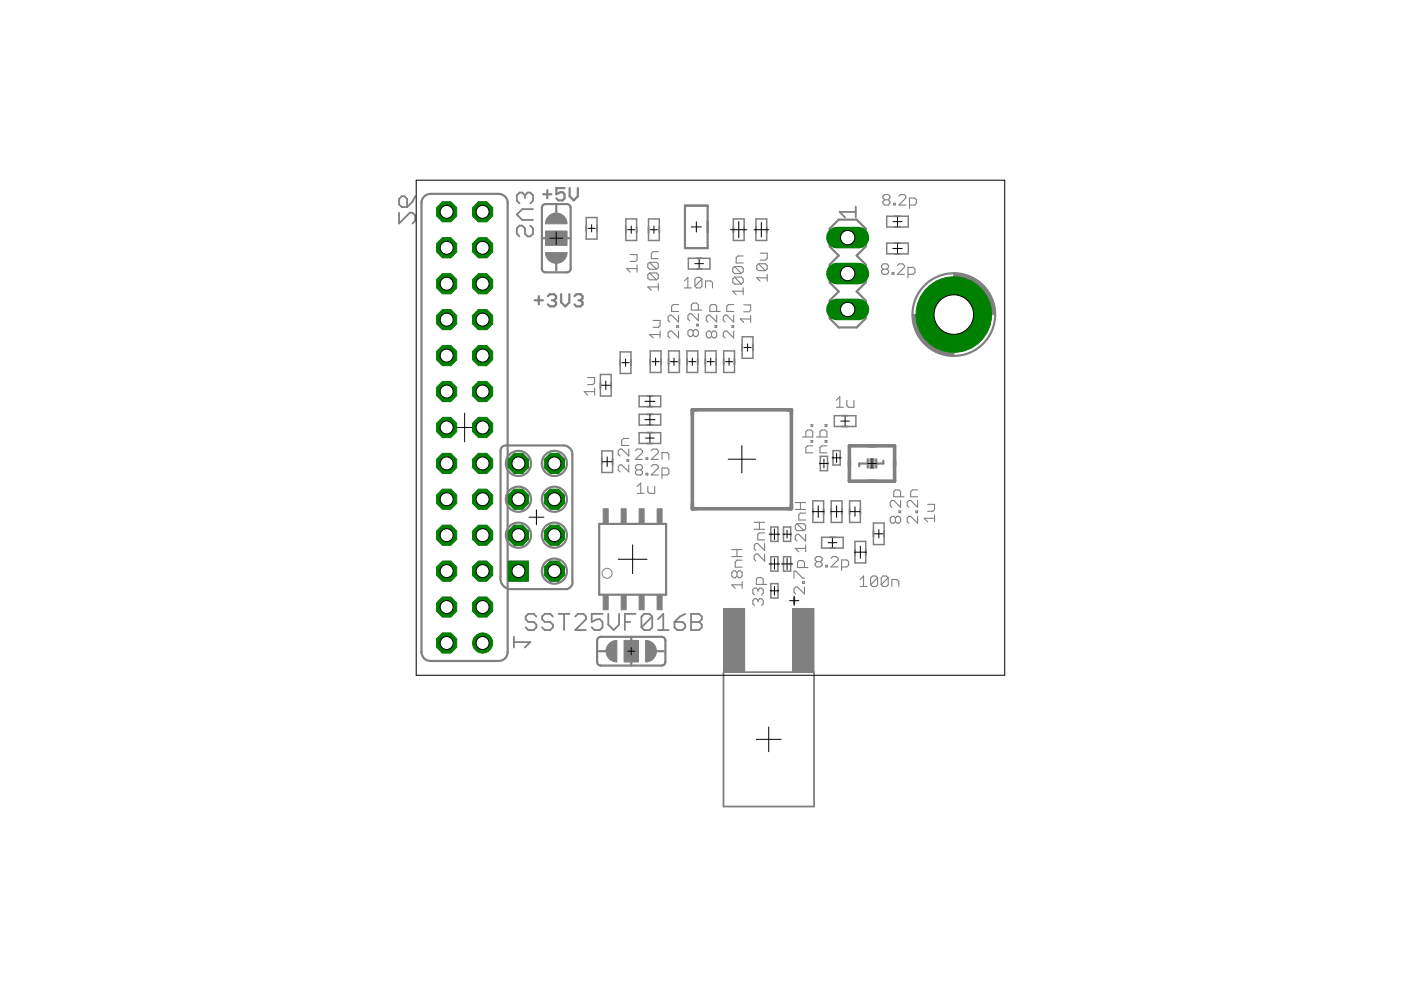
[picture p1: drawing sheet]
<svg xmlns="http://www.w3.org/2000/svg" width="297mm" height="210mm" viewBox="0 0 297 210" stroke-linecap="round" stroke-linejoin="round" font-family="sans-serif">
<g fill="none" stroke="#000" stroke-width=".21">
<path d="M116.6 50.5h2.7M117.9 49.2v2.6M124.7 48.4h1.5M125.4 47.6v1.6M133.1 48.7h1.5M133.8 47.9v1.6M137.9 48.7h1.5M138.6 47.9v1.6M146.6 48.1h2.1M147.3 55.9h1.8M147.6 47v2.2M148.2 55v1.8"/>
<path d="M154.9 48.7h3.4M156.6 47v3.4M159.9 48.7h3.1M161.4 47.2v3M178.1 58h3.2M179.7 56.4v3.2M189.3 52.7h2M189.3 47h1.9M190.3 46v2M190.3 51.7v2M131.8 76.9h1.6M132.6 76.1v1.6"/>
<path d="M138.2 76.7h1.6M139 75.9v1.5M142.1 76.7h1.6M142.9 75.9v1.5M146 76.7h1.6M146.8 75.9v1.5M149.9 76.7h1.5M150.7 75.9v1.5M153.8 76.7h1.5M154.6 75.9v1.5M157.7 73.7h1.6M158.5 72.9v1.5"/>
<path d="M200.1 66.7h4.3M202.2 64.6v4.3M95.5 90.6h6.1M98.5 87.6v6.1M127.5 81.7h1.8M127.7 97.9h2.1M128.4 80.8v1.8M128.7 96.9v2M136.7 89h2.2M136.7 85.1h2.2M136.9 92.9h1.8M137.8 84v2.1"/>
<path d="M137.8 87.9v2.1M137.8 92v1.8M154.4 97.4h5.8M157.3 94.5v5.8M173.8 98.3h1.8M174.7 97.3v1.9M176.4 97.1h1.9M177.4 96.1v1.9M178.3 89.3h1.8M179.2 88.4v1.8M184 98.3h1.8M184.9 97.3v1.9"/>
<path d="M112.2 109.7h3.1M113.7 108.1v3.2M131.1 118.6h6.1M134.1 115.5v6.1M163 119.6h2.3M163 113.3h2.3M164.2 112.1v2.3M164.2 118.4v2.3M165.7 119.6h2.4M166.1 113.3h1.6M166.9 112.4v1.7M166.9 118.4v2.4"/>
<path d="M172.3 108.5h2.4M173.5 107.3v2.4M175.6 115.1h1.8M176.1 108.5h2.5M176.5 114.2v1.8M177.4 107.3v2.4M180.3 108.5h2M181.1 117.1h2.6M181.3 107.5v2M182.4 115.8v2.6M185.4 113.2h1.8M186.3 112.3v1.8"/>
<path d="M133.1 138.1h1.5M133.8 137.3v1.5M163.3 125.3h1.8M164.2 124.4v1.8M167.4 127.4h2M168.4 126.4v2M160.4 156.8h5.2M163 154.1v5.3"/>
</g>
<g fill="none" stroke="#808080" stroke-width=".38">
<path d="M84.6 45.1v2.3l2.3-2.3h.6l.5 .6v1.1l-.5 .6M85.2 41.6h.5l.6 .6v1.7h-1.1l-.6-.6v-1.1zM88 41.6l-.5 1.2-1.2 1.1M111.3 41.4l.6-.6h.5l.6 .6v1.1l-.6 .6M111.3 41.4v.6M111.3 41.4l-.6-.6h-.5l-.6 .6v1.1l.6 .6M112.4 47.8l.6 .6v1.2l-.6 .5h-.5l-.6-.5v-1.2l-.6-.6h-.5l-.6 .6v1.2l.6 .5M113 44.3h-2.3l-1.1 1.2 1.1 1.1h2.3M124.3 47.8v1.2M126.6 47.8v1.2M132.7 48.1v1.2M135 48.1v1.2"/>
<path d="M137.5 48.1v1.2M139.8 48.1v1.2M147.6 57h1.2M147.6 54.8h1.2M155.5 48.1v1.2M157.8 48.1v1.2M160.3 48.1v1.2M162.6 48.1v1.2M181.4 44.9h-3.4l1.2 1.2M181.4 43.8v2.3M189.7 51.5h1.2M189.7 53.8h1.2"/>
<path d="M189.7 45.8h1.2M189.7 48.1h1.2M131.5 76.3v1.2M133.8 76.3v1.2M137.9 76.1v1.2M140.1 76.1v1.2M141.8 76.1v1.2M144 76.1v1.2M145.6 76.1v1.2M147.9 76.1v1.2M149.5 76.1v1.2M151.8 76.1v1.2"/>
<path d="M153.4 76.1v1.2M155.7 76.1v1.2M157.4 73.1v1.2M159.6 73.1v1.2M127.3 81.1v1.2M127.6 97.3v1.2M129.6 81.1v1.2M129.9 97.3v1.2M137.2 90.1h1.2M137.2 87.8h1.2M137.2 86.2h1.2M137.2 83.9h1.2"/>
<path d="M137.2 94h1.2M137.2 91.7h1.2M173.9 98v.5M175.5 98v.5M176.6 96.8v.5M178.1 96.8v.5M178.6 88.1h1.2M178.6 90.4h1.2M163.4 113.1v.4M163.4 119.3v.5M165 113.1v.4M165 119.3v.5"/>
<path d="M166.1 113.1v.4M166.1 119.3v.5M167.6 113.1v.4M167.6 119.3v.5M172.3 107.9v1.2M174.6 107.9v1.2M175.9 116.2h1.2M175.9 113.9h1.2M176.2 107.9v1.2M178.5 107.9v1.2M180.1 107.9v1.2M181.3 116.5v1.2"/>
<path d="M182.4 107.9v1.2M183.6 116.5v1.2M185.2 112.6v1.2M187.5 112.6v1.2M109 136.1h3.4l-1.1 1.2M109 135v2.3M113.7 130.7l-.5-.5h-1.2l-.6 .5v.6l.6 .6h1.2l.5 .5v.6l-.5 .6h-1.2l-.6-.6M117.2 130.7l-.6-.5h-1.1l-.6 .5v.6l.6 .6h1.1l.6 .5v.6l-.6 .6h-1.1l-.6-.6M118.4 130.2h2.3M119.6 130.2v3.4M122 130.7l.5-.5h1.2l.5 .5v.6l-2.2 2.3h2.2M127.7 130.2h-2.2v1.7l1.1-.6h.6l.5 .6v1.1l-.5 .6h-1.2l-.5-.6"/>
<path d="M129 130.2v2.2l1.1 1.2 1.2-1.2v-2.2M132.5 131.9h1.1M134.8 130.2h-2.3v3.4M138.3 130.7l-.6-.5h-1.1l-.6 .5v2.3M138.3 130.7v2.3l-.6 .6h-1.1l-.6-.6M138.3 130.7l-2.3 2.3M139.5 133.6h2.3M139.5 131.3l1.1-1.1v3.4M143 131.9h1.7l.6 .5v.6l-.6 .6h-1.1l-.6-.6zM145.3 130.2l-1.2 .5-1.1 1.2M146.5 130.2h1.7l.6 .5v.6l-.6 .6 .6 .5v.6l-.6 .6h-1.7zM146.5 131.9h1.7"/>
<path d="M163.4 125v.5M165 125v.5M153.4 142.5h19.2v28.5h-19.2z"/>
</g>
<g fill="none" stroke="#808080" stroke-width=".47">
<path d="M119.7 39.9h-1.7v1.3l.8-.5h.5l.4 .5v.8l-.4 .5h-.9l-.4-.5M120.8 39.9v1.7l.8 .9 .9-.9v-1.7M89.9 41.7l.6-.4 .8-.2h14.4a1.92 1.92 0 0 1 1.9 1.9v95.2a1.88 1.88 0 0 1-1.9 1.9h-14.4a1.88 1.88 0 0 1-1.9-1.9v-95.2l.1-.7zM114.9 50.5h.8M115 43.6l.7-.3h4.5l.5 .1 .2 .4 .1 13.2-.2 .4-.3 .3h-4.8l-.5-.1-.3-.4v-13.2zM115.2 41.2h1.7M116 40.3v1.7M117.9 43.6v1.6M117.9 55.8v1.6M120.2 50.5h.8M145.2 43.6h4.8v9h-4.8zM175.9 48.5l1.9-1.9h3.8l1.9 1.9v3.8l-1.9 1.9 1.9 1.9v3.8l-1.9 1.9 1.9 1.9v3.8l-1.9 1.9h-3.8l-1.9-1.9v-3.8l1.9-1.9-1.9-1.9v-3.8l1.9-1.9-1.9-1.9z"/>
<path d="M113.4 63.7h1.7M114.2 62.8v1.7M116.2 62.8l.4-.4h.9l.4 .4v.4l-.4 .5M117 63.7h.5M117.5 63.7l.4 .4v.4l-.4 .5h-.9l-.4-.5M119 62.4v1.7l.8 .9 .9-.9v-1.7M121.8 62.8l.4-.4h.9l.4 .4v.4l-.4 .5M122.6 63.7h.5M123.1 63.7l.4 .4v.4l-.4 .5h-.9l-.4-.5M106.4 94.9l.4-.3 .5-.2h12.1a1.88 1.88 0 0 1 1.9 2v26.6a1.56 1.56 0 0 1-1.1 1.9h-12.2a2.3 2.3 0 0 1-1.9-2.7v-26.6zM184 97.4v1.8M184 98.3h-1.8v.6"/>
<path d="M184.6 97.4h.6v1.8h-.6zM185.8 97.4v1.8M187.3 97.7v.6h-1.5M127 111.1h14.2v15h-14.2zM126.7 135.3l.7-.3 13.1 .1 .4 .2 .2 .5-.1 4.8-.2 .4-.5 .1h-13.2l-.4-.3-.1-.4v-4.6zM127 138.1h1.5M133.8 135v.8M139.2 138.1h1.5M168.4 126.8v1.2M133.8 140.4v.7"/>
<circle cx="202.2" cy="66.7" r="8.8"/>
<circle cx="109.9" cy="98.3" r="2.67"/>
<circle cx="117.5" cy="98.3" r="2.67"/>
<circle cx="109.9" cy="113.5" r="2.67"/>
<circle cx="109.9" cy="105.9" r="2.67"/>
<circle cx="117.5" cy="113.5" r="2.67"/>
<circle cx="117.5" cy="105.9" r="2.67"/>
<circle cx="117.5" cy="121.1" r="2.67"/>
</g>
<g fill="#808080" stroke="#808080" stroke-width=".21">
<path d="M168.1 129h4.5v13.5h-4.5z"/>
<path d="M153.4 129h4.5v13.5h-4.5z"/>
<path d="M179 57.2h1.5v1.6h-1.5z"/>
<path d="M179 49.6h1.5v1.5h-1.5z"/>
<path d="M179 64.9h1.5v1.5h-1.5z"/>
<path d="M127.9 126.2h1v3.1h-1z"/>
<path d="M131.7 126.2h1.1v3.1h-1.1z"/>
<path d="M135.5 126.2h1.1v3.1h-1.1z"/>
<path d="M139.3 126.2h1.1v3.1h-1.1z"/>
<path d="M127.9 107.9h1v3h-1z"/>
<path d="M131.7 107.9h1.1v3h-1.1z"/>
<path d="M135.5 107.9h1.1v3h-1.1z"/>
<path d="M139.3 107.9h1.1v3h-1.1z"/>
<path d="M132.3 135.8h3.1v4.6h-3.1z"/>
<path d="M115.7 49h4.5v3h-4.5z"/>
</g>
<path d="M146.8 86.9h21v21h-21zM180.1 94.5h9.6v7.5h-9.6z" fill="none" stroke="#808080" stroke-width=".76"/>
<g fill="none" stroke="#808080" stroke-width=".21">
<path d="M202.2 57.9v.8M202.2 74.7v.8"/>
<circle cx="128.7" cy="121.6" r="1.06"/>
</g>
<circle cx="202.2" cy="66.7" r="4.5" fill="none" stroke="#808080" stroke-width=".61"/>
<g fill="none" stroke="#808080" stroke-width=".32">
<path d="M124.3 46.1h2.3v4.6h-2.3zM132.7 46.4h2.3v4.6h-2.3zM137.5 46.4h2.3v4.6h-2.3zM145.9 54.8h4.6v2.2h-4.6zM155.5 46.4h2.3v4.6h-2.3zM160.3 46.4h2.3v4.6h-2.3zM188 51.5h4.6v2.3h-4.6zM188 45.8h4.6v2.3h-4.6zM127.3 79.4h2.3v4.6h-2.3zM131.5 74.6h2.3v4.6h-2.3zM137.9 74.4h2.2v4.6h-2.2zM141.8 74.4h2.2v4.6h-2.2z"/>
<path d="M145.6 74.4h2.3v4.6h-2.3zM149.5 74.4h2.3v4.6h-2.3zM153.4 74.4h2.3v4.6h-2.3zM157.4 71.4h2.2v4.6h-2.2zM127.6 95.6h2.3v4.6h-2.3zM135.5 87.8h4.6v2.3h-4.6zM135.5 83.9h4.6v2.3h-4.6zM135.5 91.7h4.6v2.3h-4.6zM173.9 96.8h1.6v3h-1.6zM176.6 95.5h1.5v3.1h-1.5zM176.9 88.1h4.6v2.3h-4.6zM163.4 111.7h1.6v3.1h-1.6z"/>
<path d="M163.4 118h1.6v3.1h-1.6zM166.1 118h1.5v3.1h-1.5zM166.1 111.7h1.5v3.1h-1.5zM172.3 106.2h2.3v4.6h-2.3zM174.2 113.9h4.6v2.3h-4.6zM176.2 106.2h2.3v4.6h-2.3zM180.1 106.2h2.3v4.6h-2.3zM181.3 114.8h2.3v4.6h-2.3zM185.2 110.9h2.3v4.6h-2.3zM163.4 123.7h1.6v3.1h-1.6z"/>
</g>
<g fill="#808080" stroke="#808080" stroke-width=".21">
<path d="M193.5 66.7h6.8a1.88 1.88 0 0 0 1.9 1.9v6.9a8.7 8.7 0 0 1-8.7-8.8z" fill-rule="evenodd"/>
<path d="M202.2 57.9a8.7 8.7 0 0 1 8.8 8.8h-6.9a1.88 1.88 0 0 0-1.9-1.9z" fill-rule="evenodd"/>
<path d="M129.1 136.5l.7-.5 1-.2v4.6a2.29 2.29 0 0 1-2.1-1.4 2.29 2.29 0 0 1 .4-2.5z" fill-rule="evenodd"/>
<path d="M136.9 135.8a2.29 2.29 0 0 1 2.3 2.3 2.29 2.29 0 0 1-2.3 2.3z" fill-rule="evenodd"/>
<path d="M115.7 53.6h4.5a2.29 2.29 0 0 1-2.3 2.2 2.29 2.29 0 0 1-2.2-2.2z" fill-rule="evenodd"/>
<path d="M116.4 45.8a2.29 2.29 0 0 1 2.5-.4 2.29 2.29 0 0 1 1.3 2.1h-4.5l.2-1.1z" fill-rule="evenodd"/>
</g>
<circle cx="202.2" cy="66.7" r="1.91" fill="none" stroke="#808080" stroke-width="1.4"/>
<g fill="none" stroke="#808080" stroke-width="1.2">
<circle cx="109.9" cy="98.3" r=".38"/>
<circle cx="117.5" cy="98.3" r=".38"/>
<circle cx="109.9" cy="113.5" r=".38"/>
<circle cx="109.9" cy="105.9" r=".38"/>
<circle cx="117.5" cy="105.9" r=".38"/>
<circle cx="117.5" cy="113.5" r=".38"/>
<circle cx="117.5" cy="121.1" r=".38"/>
</g>
<g fill="none" stroke="#808080" stroke-width=".23">
<path d="M133.6 54h1.5v1.1l-.4 .3h-1.1M135.1 57h-2.2l.7 .7M135.1 56.2v1.5M137.7 57.9l1.5 1.4M137.7 55.6l-.3 .4v.7l.3 .4h1.5M137.7 57.9l-.3 .3v.8l.3 .3h1.5M137.7 55.6h1.5l.4 .4v.7l-.4 .4M137.7 57.9h1.5l.4 .3v.8l-.4 .3M137.7 55.6l1.5 1.5M139.6 53.4h-1.1l-.4 .3v1.1h1.5M145.1 59.6l.7-.8v2.2M148.8 59.2v1.5l-.4 .3h-.7l-.4-.3"/>
<path d="M148.8 59.2l-.4-.4h-.7l-.4 .4v1.5M148.8 59.2l-1.5 1.5M155.7 56.5h1.5l.4 .4v.7l-.4 .4M155.7 58.8h1.5l.4 .3v.8l-.4 .3M155.7 58.8l-.3 .3v.8l.3 .3h1.5M155.7 56.5l-.3 .4v.7l.3 .4h1.5M155.7 58.8l1.5 1.4M155.7 56.5l1.5 1.5M157.6 54.3h-1.1l-.4 .3v1.2h1.5M160.8 55.9h1.5l.4 .4v.7l-.4 .4M160.8 55.9l-.4 .4v.7l.4 .4h1.5M160.8 55.9l1.5 1.5"/>
<path d="M161.2 53.7h1.5v1.1l-.4 .3h-1.1M162.7 58.9h-2.3l.8 .7M162.7 58.2v1.4M187.3 57.1l-.4-.4v-.4l.4-.4h.7l.4 .4v.4l-.4 .4M187.3 57.1l-.4 .3v.4l.4 .4h.7l.4-.4v-.4l-.4-.3M187.3 57.1h.7M187.6 42.4l-.4-.4v-.4l.4-.3h.7l.4 .3v.4l-.4 .4M187.6 42.4l-.4 .3v.4l.4 .4h.7l.4-.4v-.4l-.4-.3M187.6 42.4h.7M189.1 57.8h.4v.4h-.4zM189.5 43.1h.3v.4h-.3zM190.3 56.3l.3-.4h.8l.3 .4v.4l-1.4 1.5h1.4"/>
<path d="M190.6 41.6l.3-.3h.8l.3 .3v.4l-1.4 1.5h1.4M192.5 58.2h1.1l.4-.4v-.7l-.4-.4h-1.1v2.2M192.8 43.5h1.1l.4-.4v-.7l-.4-.4h-1.1v2.2M138.5 67.9h1.5v1.1l-.4 .4h-1.1M139.6 60.1v1.5M139.6 60.8h-2.2l.7 .8M140 70.9h-2.2l.7 .7M140 70.2v1.4M143.5 69h.4v.4h-.4zM143.9 66.8v1.5l-1.5-1.5h-.4l-.4 .4v.7l.4 .4M143.9 70.2v1.4l-1.5-1.4h-.4l-.4 .3v.8l.4 .3M143.9 64.6h-1.2l-.3 .3v1.1h1.5"/>
<path d="M145.1 61h1.5M147 70.3l-.4-.4h-.4l-.3 .4v.7l.3 .4h.4l.4-.4M147 70.3l.3-.4h.4l.4 .4v.7l-.4 .4h-.4l-.3-.4M147 70.3v.7M147.7 68.7h.4v.4h-.4zM148.1 66.5v1.5l-1.5-1.5h-.4l-.3 .4v.7l.3 .4M148.1 65.7v-1.1l-.4-.3h-.7l-.4 .3v1.1h2.2M149.6 61v-1.4h1.1l.4 .3v1.1M150.9 70.5l.3-.3h.4l.4 .3v.8l-.4 .3h-.4l-.3-.3M150.9 70.5l-.4-.3h-.4l-.3 .3v.8l.3 .3h.4l.4-.3M150.9 70.5v.8M151.6 69h.4v.4h-.4z"/>
<path d="M152 66.8v1.5l-1.5-1.5h-.4l-.3 .4v.7l.3 .4M152 66v-1.1l-.4-.3h-.7l-.4 .3v1.1h2.2M155.2 69h.4v.4h-.4zM155.6 64.6h-1.1l-.4 .3v1.1h1.5M155.6 70.2v1.4l-1.5-1.4h-.4l-.3 .3v.8l.3 .3M155.6 66.8v1.5l-1.5-1.5h-.4l-.3 .4v.7l.3 .4M157.6 61.7h-2.2l.7 .8M157.6 61v1.5M157.7 64.6h1.5v1.1l-.4 .4h-1.1M159.2 67.6h-2.2l.7 .7M159.2 66.9v1.4M124.6 80.1h1.5v1.1l-.4 .3h-1.1"/>
<path d="M126.1 83h-2.2l.7 .8M126.1 82.3v1.5M132.9 97.5h.4v.3h-.4zM133.3 95.2v1.5l-1.5-1.5h-.3l-.4 .4v.7l.4 .4M133.3 98.6v1.5l-1.5-1.5h-.3l-.4 .4v.7l.4 .4M133.3 93h-1.1l-.4 .3v1.1h1.5M134.7 95.6l.4-.4h.7l.4 .4v.3l-1.5 1.5h1.5M135.1 99.6l-.4-.4v-.3l.4-.4h.7l.4 .4v.3l-.4 .4M135.1 99.6l-.4 .4v.4l.4 .3h.7l.4-.3v-.4l-.4-.4M135.1 99.6h.7M137 97h.4v.4h-.4zM138.1 98.9l.4-.4h.7l.4 .4v.3l-1.5 1.5h1.5"/>
<path d="M138.1 95.6l.4-.4h.7l.4 .4v.3l-1.5 1.5h1.5M140.4 97.4v-1.5h1.1l.3 .4v1.1M170.1 92.6h2.2v-1.1l-.3-.3h-.8l-.3 .3v1.1M172 93.4h.3v.4h-.3zM172 90h.3v.4h-.3zM172.3 94.5h-1.1l-.3 .4v1.1h1.4M173.1 92.6h2.2v-1.1l-.4-.3h-.7l-.4 .3v1.1M174.9 93.4h.4v.4h-.4zM174.9 90h.4v.4h-.4zM175.3 94.5h-1.1l-.4 .4v1.1h1.5M177.3 84.9l.8-.8v2.3M177.3 86.4h1.5"/>
<path d="M179.6 84.9v1.1l.3 .4h1.1v-1.5M135.1 103.1l.7-.7v2.2M135.1 104.6h1.5M137 100.4h.4v.3h-.4zM137.4 103.1v1.1l.3 .4h1.1v-1.5M140.4 100.7h1.1l.3-.3v-.8l-.3-.4h-1.1v2.3M155.2 118h2.2M155.2 116.5h2.2M156.3 116.5v1.5M157.4 118.8h-1.1l-.4 .3v1.1h1.5M159.9 112.2h2.2M159.9 110.7h2.2"/>
<path d="M161 110.7v1.5M162.1 115.2v1.5l-1.4-1.5h-.4l-.4 .4v.7l.4 .4M162.1 117.5v1.5l-1.4-1.5h-.4l-.4 .3v.8l.4 .4M162.1 113h-1.1l-.3 .3v1.2h1.4M168.6 108h2.2M168.6 106.6h2.2M169 111h1.5l.3 .4v.7l-.3 .4M169 111l-.4 .4v.7l.4 .4h1.5M169 111l1.5 1.5M169.7 106.6v1.4M170.8 116.3h-2.2l.8 .7M170.8 113.3v1.4l-1.4-1.4h-.4l-.4 .3v.8l.4 .3"/>
<path d="M170.8 115.5v1.5M170.8 108.8h-1.1l-.3 .4v1.1h1.4M173.2 119.1l-.4-.4v-.3l.4-.4h.7l.4 .4v.3l-.4 .4M173.2 119.1l-.4 .4v.3l.4 .4h.7l.4-.4v-.3l-.4-.4M173.2 119.1h.7M175.1 119.8h.3v.4h-.3zM176.2 118.4l.4-.4h.7l.4 .4v.3l-1.5 1.5h1.5M189.8 109.8l-.3-.3h-.4l-.4 .3v.8l.4 .3h.4l.3-.3M189.8 109.8l.4-.3h.4l.3 .3v.8l-.3 .3h-.4l-.4-.3M189.8 109.8v.8M190.6 108.3h.3v.4h-.3zM190.9 106.1v1.5l-1.4-1.5h-.4l-.4 .4v.7l.4 .4"/>
<path d="M190.9 105.3v-1.1l-.3-.3h-.8l-.3 .3v1.1h2.2M194.2 108.3h.3v.4h-.3zM194.5 109.5v1.4l-1.4-1.4h-.4l-.4 .3v.8l.4 .3M194.5 106.1v1.5l-1.4-1.5h-.4l-.4 .4v.7l.4 .4M194.5 103.9h-1.1l-.3 .3v1.1h1.4M196.7 106.9h1.4v1.1l-.3 .4h-1.1M198.1 109.9h-2.2l.8 .7M198.1 109.2v1.4M156.3 121.4l.3-.4h.4l.4 .4v.7l-.4 .4h-.4l-.3-.4M156.3 121.4l-.4-.4h-.4l-.3 .4v.7l.3 .4h.4l.4-.4M156.3 121.4v.7M157.4 124h-2.2l.7 .7"/>
<path d="M157.4 123.3v1.4M160.7 127.3l-.3-.4h-.4l-.4 .4v.7l.4 .4M160.7 125.1l-.3-.4h-.4l-.4 .4v.7l.4 .4M160.7 127.3l.4-.4h.4l.3 .4v.7l-.3 .4M160.7 125.1v.3M160.7 127.3v.4M160.7 125.1l.4-.4h.4l.3 .4v.7l-.3 .4M161.8 123.9v-1.1l-.3-.4h-.8l-.3 .4v1.1h2.2M168.3 122.6v-1.5h.4l1.5 1.5h.4M170.2 123.3h.4v.4h-.4zM170.6 120.3v-1.1l-.4-.3h-.7l-.4 .3v1.1h2.2M170.6 124.5v1.4l-1.5-1.4h-.4l-.4 .3v.8l.4 .3"/>
<path d="M178.4 120.2h1.1l.4-.4v-.7l-.4-.4h-1.1v2.2M182.4 122.9l.7-.8v2.3M182.4 124.4h1.4M186.1 122.5v1.5l-.4 .4h-.7l-.4-.4M186.1 122.5l-.4-.4h-.7l-.4 .4v1.5M186.1 122.5l-1.5 1.5M188.3 122.5v1.5l-.4 .4h-.7l-.4-.4M188.3 122.5l-.4-.4h-.7l-.4 .4v1.5M188.3 122.5l-1.5 1.5M189.1 124.4v-1.5h1.1l.4 .4v1.1"/>
</g>
<circle cx="102.3" cy="136.3" r="2.14" fill="#008000" stroke="#008000" stroke-width=".21"/>
<circle cx="102.3" cy="136.3" r="1.38" fill="#fff" stroke="#000" stroke-width=".21"/>
<circle cx="94.7" cy="136.3" r="2.32" fill="#008000" stroke="#008000" stroke-width=".21"/>
<circle cx="94.7" cy="136.3" r="1.38" fill="#fff" stroke="#000" stroke-width=".21"/>
<circle cx="102.3" cy="128.7" r="2.32" fill="#008000" stroke="#008000" stroke-width=".21"/>
<circle cx="102.3" cy="128.7" r="1.38" fill="#fff" stroke="#000" stroke-width=".21"/>
<circle cx="94.7" cy="128.7" r="2.32" fill="#008000" stroke="#008000" stroke-width=".21"/>
<circle cx="94.7" cy="128.7" r="1.38" fill="#fff" stroke="#000" stroke-width=".21"/>
<circle cx="102.3" cy="121.1" r="2.32" fill="#008000" stroke="#008000" stroke-width=".21"/>
<circle cx="102.3" cy="121.1" r="1.38" fill="#fff" stroke="#000" stroke-width=".21"/>
<circle cx="94.7" cy="121.1" r="2.32" fill="#008000" stroke="#008000" stroke-width=".21"/>
<circle cx="94.7" cy="121.1" r="1.38" fill="#fff" stroke="#000" stroke-width=".21"/>
<circle cx="102.3" cy="113.5" r="2.32" fill="#008000" stroke="#008000" stroke-width=".21"/>
<circle cx="102.3" cy="113.5" r="1.38" fill="#fff" stroke="#000" stroke-width=".21"/>
<circle cx="94.7" cy="113.5" r="2.32" fill="#008000" stroke="#008000" stroke-width=".21"/>
<circle cx="94.7" cy="113.5" r="1.38" fill="#fff" stroke="#000" stroke-width=".21"/>
<circle cx="102.3" cy="105.9" r="2.32" fill="#008000" stroke="#008000" stroke-width=".21"/>
<circle cx="102.3" cy="105.9" r="1.38" fill="#fff" stroke="#000" stroke-width=".21"/>
<circle cx="94.7" cy="105.9" r="2.32" fill="#008000" stroke="#008000" stroke-width=".21"/>
<circle cx="94.7" cy="105.9" r="1.38" fill="#fff" stroke="#000" stroke-width=".21"/>
<circle cx="102.3" cy="98.3" r="2.32" fill="#008000" stroke="#008000" stroke-width=".21"/>
<circle cx="102.3" cy="98.3" r="1.38" fill="#fff" stroke="#000" stroke-width=".21"/>
<circle cx="94.7" cy="98.3" r="2.32" fill="#008000" stroke="#008000" stroke-width=".21"/>
<circle cx="94.7" cy="98.3" r="1.38" fill="#fff" stroke="#000" stroke-width=".21"/>
<circle cx="102.3" cy="90.6" r="2.32" fill="#008000" stroke="#008000" stroke-width=".21"/>
<circle cx="102.3" cy="90.6" r="1.38" fill="#fff" stroke="#000" stroke-width=".21"/>
<circle cx="94.7" cy="90.6" r="2.32" fill="#008000" stroke="#008000" stroke-width=".21"/>
<circle cx="94.7" cy="90.6" r="1.38" fill="#fff" stroke="#000" stroke-width=".21"/>
<circle cx="102.3" cy="83" r="2.32" fill="#008000" stroke="#008000" stroke-width=".21"/>
<circle cx="102.3" cy="83" r="1.38" fill="#fff" stroke="#000" stroke-width=".21"/>
<circle cx="94.7" cy="83" r="2.32" fill="#008000" stroke="#008000" stroke-width=".21"/>
<circle cx="94.7" cy="83" r="1.38" fill="#fff" stroke="#000" stroke-width=".21"/>
<circle cx="102.3" cy="75.4" r="2.32" fill="#008000" stroke="#008000" stroke-width=".21"/>
<circle cx="102.3" cy="75.4" r="1.38" fill="#fff" stroke="#000" stroke-width=".21"/>
<circle cx="94.7" cy="75.4" r="2.32" fill="#008000" stroke="#008000" stroke-width=".21"/>
<circle cx="94.7" cy="75.4" r="1.38" fill="#fff" stroke="#000" stroke-width=".21"/>
<circle cx="102.3" cy="67.8" r="2.32" fill="#008000" stroke="#008000" stroke-width=".21"/>
<circle cx="102.3" cy="67.8" r="1.38" fill="#fff" stroke="#000" stroke-width=".21"/>
<circle cx="94.7" cy="67.8" r="2.32" fill="#008000" stroke="#008000" stroke-width=".21"/>
<circle cx="94.7" cy="67.8" r="1.38" fill="#fff" stroke="#000" stroke-width=".21"/>
<circle cx="102.3" cy="60.2" r="2.32" fill="#008000" stroke="#008000" stroke-width=".21"/>
<circle cx="102.3" cy="60.2" r="1.38" fill="#fff" stroke="#000" stroke-width=".21"/>
<circle cx="94.7" cy="60.2" r="2.32" fill="#008000" stroke="#008000" stroke-width=".21"/>
<circle cx="94.7" cy="60.2" r="1.38" fill="#fff" stroke="#000" stroke-width=".21"/>
<circle cx="102.3" cy="52.5" r="2.32" fill="#008000" stroke="#008000" stroke-width=".21"/>
<circle cx="102.3" cy="52.5" r="1.38" fill="#fff" stroke="#000" stroke-width=".21"/>
<circle cx="94.7" cy="52.5" r="2.32" fill="#008000" stroke="#008000" stroke-width=".21"/>
<circle cx="94.7" cy="52.5" r="1.38" fill="#fff" stroke="#000" stroke-width=".21"/>
<circle cx="102.3" cy="44.9" r="2.32" fill="#008000" stroke="#008000" stroke-width=".21"/>
<circle cx="102.3" cy="44.9" r="1.38" fill="#fff" stroke="#000" stroke-width=".21"/>
<circle cx="94.7" cy="44.9" r="2.32" fill="#008000" stroke="#008000" stroke-width=".21"/>
<circle cx="94.7" cy="44.9" r="1.38" fill="#fff" stroke="#000" stroke-width=".21"/>
<circle cx="202.2" cy="66.7" r="8" fill="#008000" stroke="#008000" stroke-width=".21"/>
<circle cx="202.2" cy="66.7" r="4.2" fill="#fff" stroke="#000" stroke-width=".21"/>
<path d="M107.8 119h4.3v4.2h-4.3z" fill="#008000" stroke="#008000" stroke-width=".21"/>
<circle cx="109.9" cy="121.1" r="1.38" fill="#fff" stroke="#000" stroke-width=".21"/>
<circle cx="117.5" cy="121.1" r="2.32" fill="#008000" stroke="#008000" stroke-width=".21"/>
<circle cx="117.5" cy="121.1" r="1.38" fill="#fff" stroke="#000" stroke-width=".21"/>
<circle cx="109.9" cy="113.5" r="2.32" fill="#008000" stroke="#008000" stroke-width=".21"/>
<circle cx="109.9" cy="113.5" r="1.38" fill="#fff" stroke="#000" stroke-width=".21"/>
<circle cx="117.5" cy="113.5" r="2.32" fill="#008000" stroke="#008000" stroke-width=".21"/>
<circle cx="117.5" cy="113.5" r="1.38" fill="#fff" stroke="#000" stroke-width=".21"/>
<circle cx="109.9" cy="105.9" r="2.32" fill="#008000" stroke="#008000" stroke-width=".21"/>
<circle cx="109.9" cy="105.9" r="1.38" fill="#fff" stroke="#000" stroke-width=".21"/>
<circle cx="117.5" cy="105.9" r="2.32" fill="#008000" stroke="#008000" stroke-width=".21"/>
<circle cx="117.5" cy="105.9" r="1.38" fill="#fff" stroke="#000" stroke-width=".21"/>
<circle cx="109.9" cy="98.3" r="2.32" fill="#008000" stroke="#008000" stroke-width=".21"/>
<circle cx="109.9" cy="98.3" r="1.38" fill="#fff" stroke="#000" stroke-width=".21"/>
<circle cx="117.5" cy="98.3" r="2.32" fill="#008000" stroke="#008000" stroke-width=".21"/>
<circle cx="117.5" cy="98.3" r="1.38" fill="#fff" stroke="#000" stroke-width=".21"/>
<path d="M177.4 50.4h4.6" fill="none" stroke="#008000" stroke-width="4.6"/>
<circle cx="179.7" cy="50.4" r="1.52" fill="#fff" stroke="#000" stroke-width=".21"/>
<path d="M177.4 58h4.6" fill="none" stroke="#008000" stroke-width="4.6"/>
<circle cx="179.7" cy="58" r="1.52" fill="#fff" stroke="#000" stroke-width=".21"/>
<path d="M177.4 65.6h4.6" fill="none" stroke="#008000" stroke-width="4.6"/>
<circle cx="179.7" cy="65.6" r="1.52" fill="#fff" stroke="#000" stroke-width=".21"/>
<path d="M88.2 38.2h124.8v105h-124.8z" fill="none" stroke="#000" stroke-width=".21"/>
</svg>
